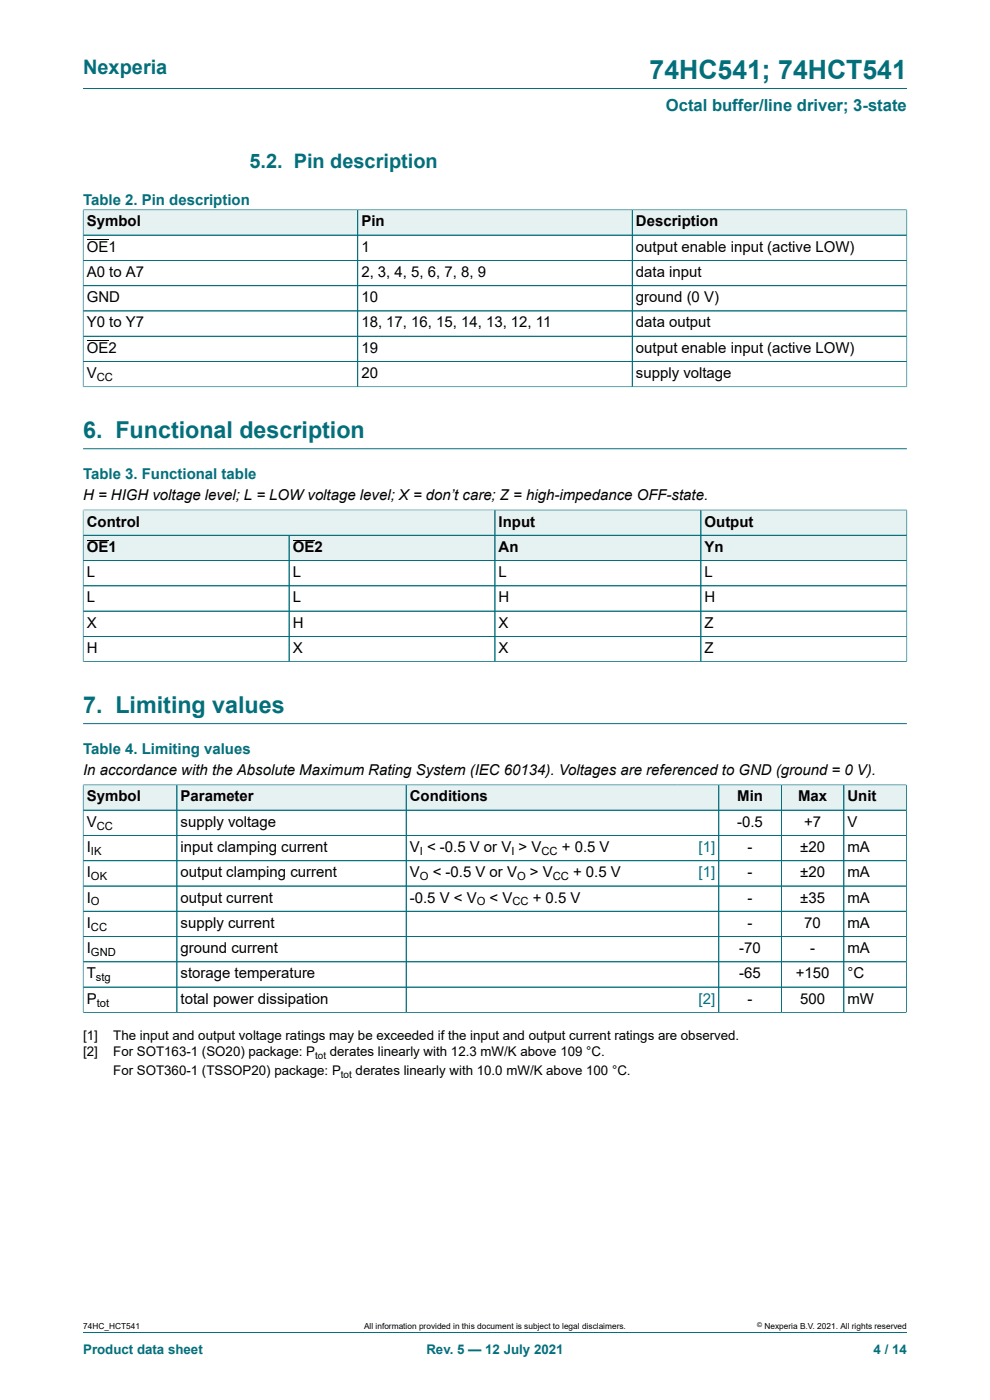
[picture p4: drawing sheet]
<svg xmlns="http://www.w3.org/2000/svg" width="210mm" height="297mm" viewBox="0 0 210 297" stroke-linecap="round" stroke-linejoin="round" font-family="sans-serif">
<defs><g id="words">
<text font-size="5.6" fill="#036f7b" x="137.8" y="16.8">74HC541; 74HCT541</text>
<g font-size="4.9" fill="#036f7b">
<text x="17.6" y="92.9">6. Functional description</text>
<text x="17.6" y="151.2">7. Limiting values</text>
</g>
<g font-size="4.2" fill="#036f7b">
<text x="17.6" y="15.6">Nexperia</text>
<text x="52.9" y="35.7">5.2. Pin description</text>
</g>
<text font-size="3.5" fill="#036f7b" x="141.2" y="23.7">Octal buffer/line driver; 3-state</text>
<g font-size="3.2" fill="#036f7b">
<text x="17.6" y="43.4">Table 2. Pin description</text>
<text x="17.6" y="101.5">Table 3. Functional table</text>
<text x="17.6" y="159.9">Table 4. Limiting values</text>
</g>
<g font-size="3.2">
<text x="18.4" y="48">Symbol</text>
<text x="18.4" y="53.4">OE1</text>
<text x="76.7" y="48">Pin</text>
<text x="76.7" y="53.4">1</text>
<text x="134.9" y="48">Description</text>
<text x="134.9" y="53.4">output enable input (active LOW)</text>
<text x="18.4" y="58.7">A0 to A7</text>
<text x="76.7" y="58.7">2, 3, 4, 5, 6, 7, 8, 9</text>
<text x="134.9" y="58.7">data input</text>
<text x="18.4" y="64.1">GND</text>
<text x="76.7" y="64.1">10</text>
<text x="134.9" y="64.1">ground (0 V)</text>
<text x="18.4" y="69.5">Y0 to Y7</text>
<text x="76.7" y="69.5">18, 17, 16, 15, 14, 13, 12, 11</text>
<text x="134.9" y="69.5">data output</text>
<text x="18.4" y="74.8">OE2</text>
<text x="76.7" y="74.8">19</text>
<text x="134.9" y="74.8">output enable input (active LOW)</text>
<text x="18.4" y="80.2">V</text>
<text x="76.7" y="80.2">20</text>
<text x="134.9" y="80.2">supply voltage</text>
<text x="17.6" y="106.1">H = HIGH voltage level; L = LOW voltage level; X = don’t care; Z = high-impedance OFF-state.</text>
<text x="18.4" y="111.7">Control</text>
<text x="105.8" y="111.7">Input</text>
<text x="149.5" y="111.7">Output</text>
<text x="18.4" y="117.1">OE1</text>
<text x="62.1" y="117.1">OE2</text>
<text x="105.8" y="117.1">An</text>
<text x="149.5" y="117.1">Yn</text>
<text x="18.4" y="122.4">L</text>
<text x="62.1" y="122.4">L</text>
<text x="105.8" y="122.4">L</text>
<text x="149.5" y="122.4">L</text>
<text x="18.4" y="127.8">L</text>
<text x="62.1" y="127.8">L</text>
<text x="105.8" y="127.8">H</text>
<text x="149.5" y="127.8">H</text>
<text x="18.4" y="133.1">X</text>
<text x="62.1" y="133.1">H</text>
<text x="105.8" y="133.1">X</text>
<text x="149.5" y="133.1">Z</text>
<text x="18.4" y="138.5">H</text>
<text x="62.1" y="138.5">X</text>
<text x="105.8" y="138.5">X</text>
<text x="149.5" y="138.5">Z</text>
<text x="17.6" y="164.4">In accordance with the Absolute Maximum Rating System (IEC 60134). Voltages are referenced to GND (ground = 0 V).</text>
<text x="18.4" y="170">Symbol</text>
<text x="38.3" y="170">Parameter</text>
<text x="86.9" y="170">Conditions</text>
<text x="156.4" y="170">Min</text>
<text x="169.3" y="170">Max</text>
<text x="179.8" y="170">Unit</text>
<text x="18.4" y="175.4">V</text>
<text x="38.3" y="175.4">supply voltage</text>
<text x="156.4" y="175.4">-0.5</text>
<text x="170.6" y="175.4">+7</text>
<text x="179.8" y="175.4">V</text>
<text x="18.4" y="180.7">I</text>
<text x="38.3" y="180.7">input clamping current</text>
<text x="86.9" y="180.7">V &lt; -0.5 V or V &gt; V</text>
<text x="119.2" y="180.7">+ 0.5 V</text>
<text x="158.6" y="180.7">-</text>
<text x="169.7" y="180.7">±20</text>
<text x="179.8" y="180.7">mA</text>
<text x="18.4" y="186.1">I</text>
<text x="18.4" y="191.5">I</text>
<text x="38.3" y="186.1">output clamping current</text>
<text x="38.3" y="191.5">output current</text>
<text x="86.9" y="186.1">V</text>
<text x="86.9" y="191.5">-0.5 V &lt; V</text>
<text x="91.8" y="186.1">&lt; -0.5 V or V</text>
<text x="103.9" y="191.5">&lt; V</text>
<text x="112.4" y="186.1">&gt; V</text>
<text x="113" y="191.5">+ 0.5 V</text>
<text x="121.6" y="186.1">+ 0.5 V</text>
<text x="158.6" y="186.1">-</text>
<text x="158.6" y="191.5">-</text>
<text x="169.7" y="186.1">±20</text>
<text x="169.7" y="191.5">±35</text>
<text x="179.8" y="186.1">mA</text>
<text x="179.8" y="191.5">mA</text>
<text x="18.4" y="196.8">I</text>
<text x="38.3" y="196.8">supply current</text>
<text x="158.6" y="196.8">-</text>
<text x="170.6" y="196.8">70</text>
<text x="179.8" y="196.8">mA</text>
<text x="18.4" y="202.2">I</text>
<text x="38.3" y="202.2">ground current</text>
<text x="156.8" y="202.2">-70</text>
<text x="171.8" y="202.2">-</text>
<text x="179.8" y="202.2">mA</text>
<text x="18.4" y="207.6">T</text>
<text x="38.3" y="207.6">storage temperature</text>
<text x="156.8" y="207.6">-65</text>
<text x="168.8" y="207.6">+150</text>
<text x="179.8" y="207.6">°C</text>
<text x="18.4" y="212.9">P</text>
<text x="38.3" y="212.9">total power dissipation</text>
<text x="158.6" y="212.9">-</text>
<text x="169.7" y="212.9">500</text>
<text x="179.8" y="212.9">mW</text>
</g>
<g font-size="3.2" fill="#00f">
<text x="148.2" y="180.7">[1]</text>
<text x="148.2" y="186.1">[1]</text>
<text x="148.2" y="212.9">[2]</text>
</g>
<g font-size="2.8">
<text x="17.6" y="220.7">[1]</text>
<text x="24" y="220.7">The input and output voltage ratings may be exceeded if the input and output current ratings are observed.</text>
<text x="17.6" y="224.1">[2]</text>
<text x="24" y="224.1">For SOT163-1 (SO20) package: P</text>
<text x="70" y="224.1">derates linearly with 12.3 mW/K above 109 °C.</text>
<text x="24" y="228.1">For SOT360-1 (TSSOP20) package: P</text>
<text x="75.4" y="228.1">derates linearly with 10.0 mW/K above 100 °C.</text>
</g>
<g font-size="2.8" fill="#036f7b">
<text x="17.6" y="287.2">Product data sheet</text>
<text x="90.4" y="287.2">Rev. 5 — 12 July 2021</text>
<text x="185.3" y="287.2">4 / 14</text>
</g>
<g font-size="2.4">
<text x="20.5" y="80.8">CC</text>
<text x="20.5" y="176">CC</text>
<text x="19.3" y="181.4">IK</text>
<text x="89.1" y="181.4">I</text>
<text x="108.5" y="181.4">I</text>
<text x="114.9" y="181.4">CC</text>
<text x="19.3" y="186.7">OK</text>
<text x="89.1" y="186.7">O</text>
<text x="109.7" y="186.7">O</text>
<text x="117.2" y="186.7">CC</text>
<text x="19.3" y="192.1">O</text>
<text x="19.3" y="197.4">CC</text>
<text x="101.1" y="192.1">O</text>
<text x="108.7" y="192.1">CC</text>
<text x="19.3" y="202.8">GND</text>
<text x="20.4" y="208.2">stg</text>
<text x="20.5" y="213.5">tot</text>
</g>
<g font-size="2.1">
<text x="66.8" y="224.7">tot</text>
<text x="72.3" y="228.6">tot</text>
</g>
<g font-size="1.8">
<text x="17.6" y="282">74HC_HCT541</text>
<text x="77.2" y="282">All information provided in this document is subject to legal disclaimers.</text>
<text x="162.2" y="282">Nexperia B.V. 2021. All rights reserved</text>
</g>
<text font-size="1.4" x="160.6" y="281.6">©</text>
</g></defs>
<path d="M17.6 18.8h174.8" fill="none" stroke="#036f7b" stroke-width=".21"/>
<path d="M17.7 44.6h58.1v5.2h-58.1z" fill="#e6f1f2"/>
<path d="M17.6 44.5v5.4h58.3v-5.4h-58.3" fill="none" stroke="#036f7b" stroke-width=".21"/>
<path d="M75.9 44.6h58.1v5.2h-58.1z" fill="#e6f1f2"/>
<path d="M75.9 44.5h58.2v5.4h-58.2z" fill="none" stroke="#036f7b" stroke-width=".21"/>
<path d="M134.2 44.6h58.1v5.2h-58.1z" fill="#e6f1f2"/>
<g fill="none" stroke="#036f7b" stroke-width=".21">
<path d="M17.6 49.9h174.8M17.6 55.2h174.8M17.6 44.6v37.5M17.7 44.5h174.7M75.9 44.6v37.5M134.1 44.5v37.6M192.4 44.5v37.6M17.6 60.6h174.8M17.6 66h174.8M17.6 71.3h174.8M17.6 76.7h174.8M17.6 82.1h174.8"/>
<path d="M17.6 95.2h174.8M17.6 108.1v5.5h87.4v-5.4h-87.4"/>
</g>
<path d="M18.4 50.9h4.6M18.4 72.3h4.6" fill="none" stroke="#000" stroke-width=".21"/>
<g fill="#e6f1f2">
<path d="M17.7 108.3h87.2v5.2h-87.2z"/>
<path d="M105.1 108.3h43.5v5.2h-43.5z"/>
</g>
<path d="M105 108.2h43.7v5.4h-43.7z" fill="none" stroke="#036f7b" stroke-width=".21"/>
<path d="M148.8 108.3h43.5v5.2h-43.5z" fill="#e6f1f2"/>
<path d="M192.4 108.1v5.5h-43.7v-5.4h43.7" fill="none" stroke="#036f7b" stroke-width=".21"/>
<path d="M17.7 113.6h43.5v5.3h-43.5z" fill="#e6f1f2"/>
<path d="M17.6 113.6h43.7v5.3h-43.7z" fill="none" stroke="#036f7b" stroke-width=".21"/>
<path d="M18.4 114.6h4.6" fill="none" stroke="#000" stroke-width=".21"/>
<path d="M61.4 113.6h43.5v5.3h-43.5z" fill="#e6f1f2"/>
<path d="M61.3 113.6h43.7v5.3h-43.7z" fill="none" stroke="#036f7b" stroke-width=".21"/>
<path d="M62.1 114.6h4.6" fill="none" stroke="#000" stroke-width=".21"/>
<path d="M105.1 113.6h43.5v5.3h-43.5z" fill="#e6f1f2"/>
<path d="M105 113.6h43.7v5.3h-43.7z" fill="none" stroke="#036f7b" stroke-width=".21"/>
<path d="M148.8 113.6h43.5v5.3h-43.5z" fill="#e6f1f2"/>
<g fill="none" stroke="#036f7b" stroke-width=".21">
<path d="M17.6 118.9h174.8M17.6 108.3v32.1M17.7 113.6h174.7M17.7 108.2h174.6M61.3 113.6v26.8M105 108.3v32.1M148.7 108.3v32.1M192.4 108.3v32.1M17.6 124.3h174.8M17.6 129.6h174.8M17.6 135h174.8M17.6 140.4h174.8"/>
<path d="M17.6 153.5h174.8"/>
</g>
<path d="M17.7 166.6h19.8v5.2h-19.8z" fill="#e6f1f2"/>
<path d="M17.6 166.4v5.5h19.9v-5.4h-19.9" fill="none" stroke="#036f7b" stroke-width=".21"/>
<path d="M37.6 166.6h48.5v5.2h-48.5z" fill="#e6f1f2"/>
<path d="M37.5 166.5h48.7v5.4h-48.7z" fill="none" stroke="#036f7b" stroke-width=".21"/>
<path d="M86.2 166.6h57.4v5.2h-57.4z" fill="#e6f1f2"/>
<path d="M143.6 166.5h-57.4v5.4h57.4" fill="none" stroke="#036f7b" stroke-width=".21"/>
<path d="M143.6 166.6h8.8v5.2h-8.8z" fill="#e6f1f2"/>
<path d="M143.6 166.5h8.9v5.4h-8.9" fill="none" stroke="#036f7b" stroke-width=".21"/>
<path d="M152.5 166.6h13.2v5.2h-13.2z" fill="#e6f1f2"/>
<path d="M152.5 166.5h13.2v5.4h-13.2z" fill="none" stroke="#036f7b" stroke-width=".21"/>
<path d="M165.8 166.6h13.1v5.2h-13.1z" fill="#e6f1f2"/>
<path d="M165.7 166.5h13.3v5.4h-13.3z" fill="none" stroke="#036f7b" stroke-width=".21"/>
<path d="M179.1 166.6h13.1v5.2h-13.1z" fill="#e6f1f2"/>
<g fill="none" stroke="#036f7b" stroke-width=".21">
<path d="M17.6 166.6v48.2M17.7 166.5h174.6M37.5 166.6v48.2M86.2 166.6v48.2M152.5 166.6v48.2M165.7 166.6v48.2M179 166.5v48.3M192.3 166.4v48.4M192.3 171.9h-174.7M192.3 177.2h-174.7M17.6 182.6h174.7M17.6 193.3h174.7"/>
<path d="M192.3 188h-174.7M192.3 198.7h-174.7M17.6 214.8h174.7M192.3 204h-174.7M192.3 209.4h-174.7M17.6 282.6h174.8"/>
</g>
<use href="#words"/>
</svg>
